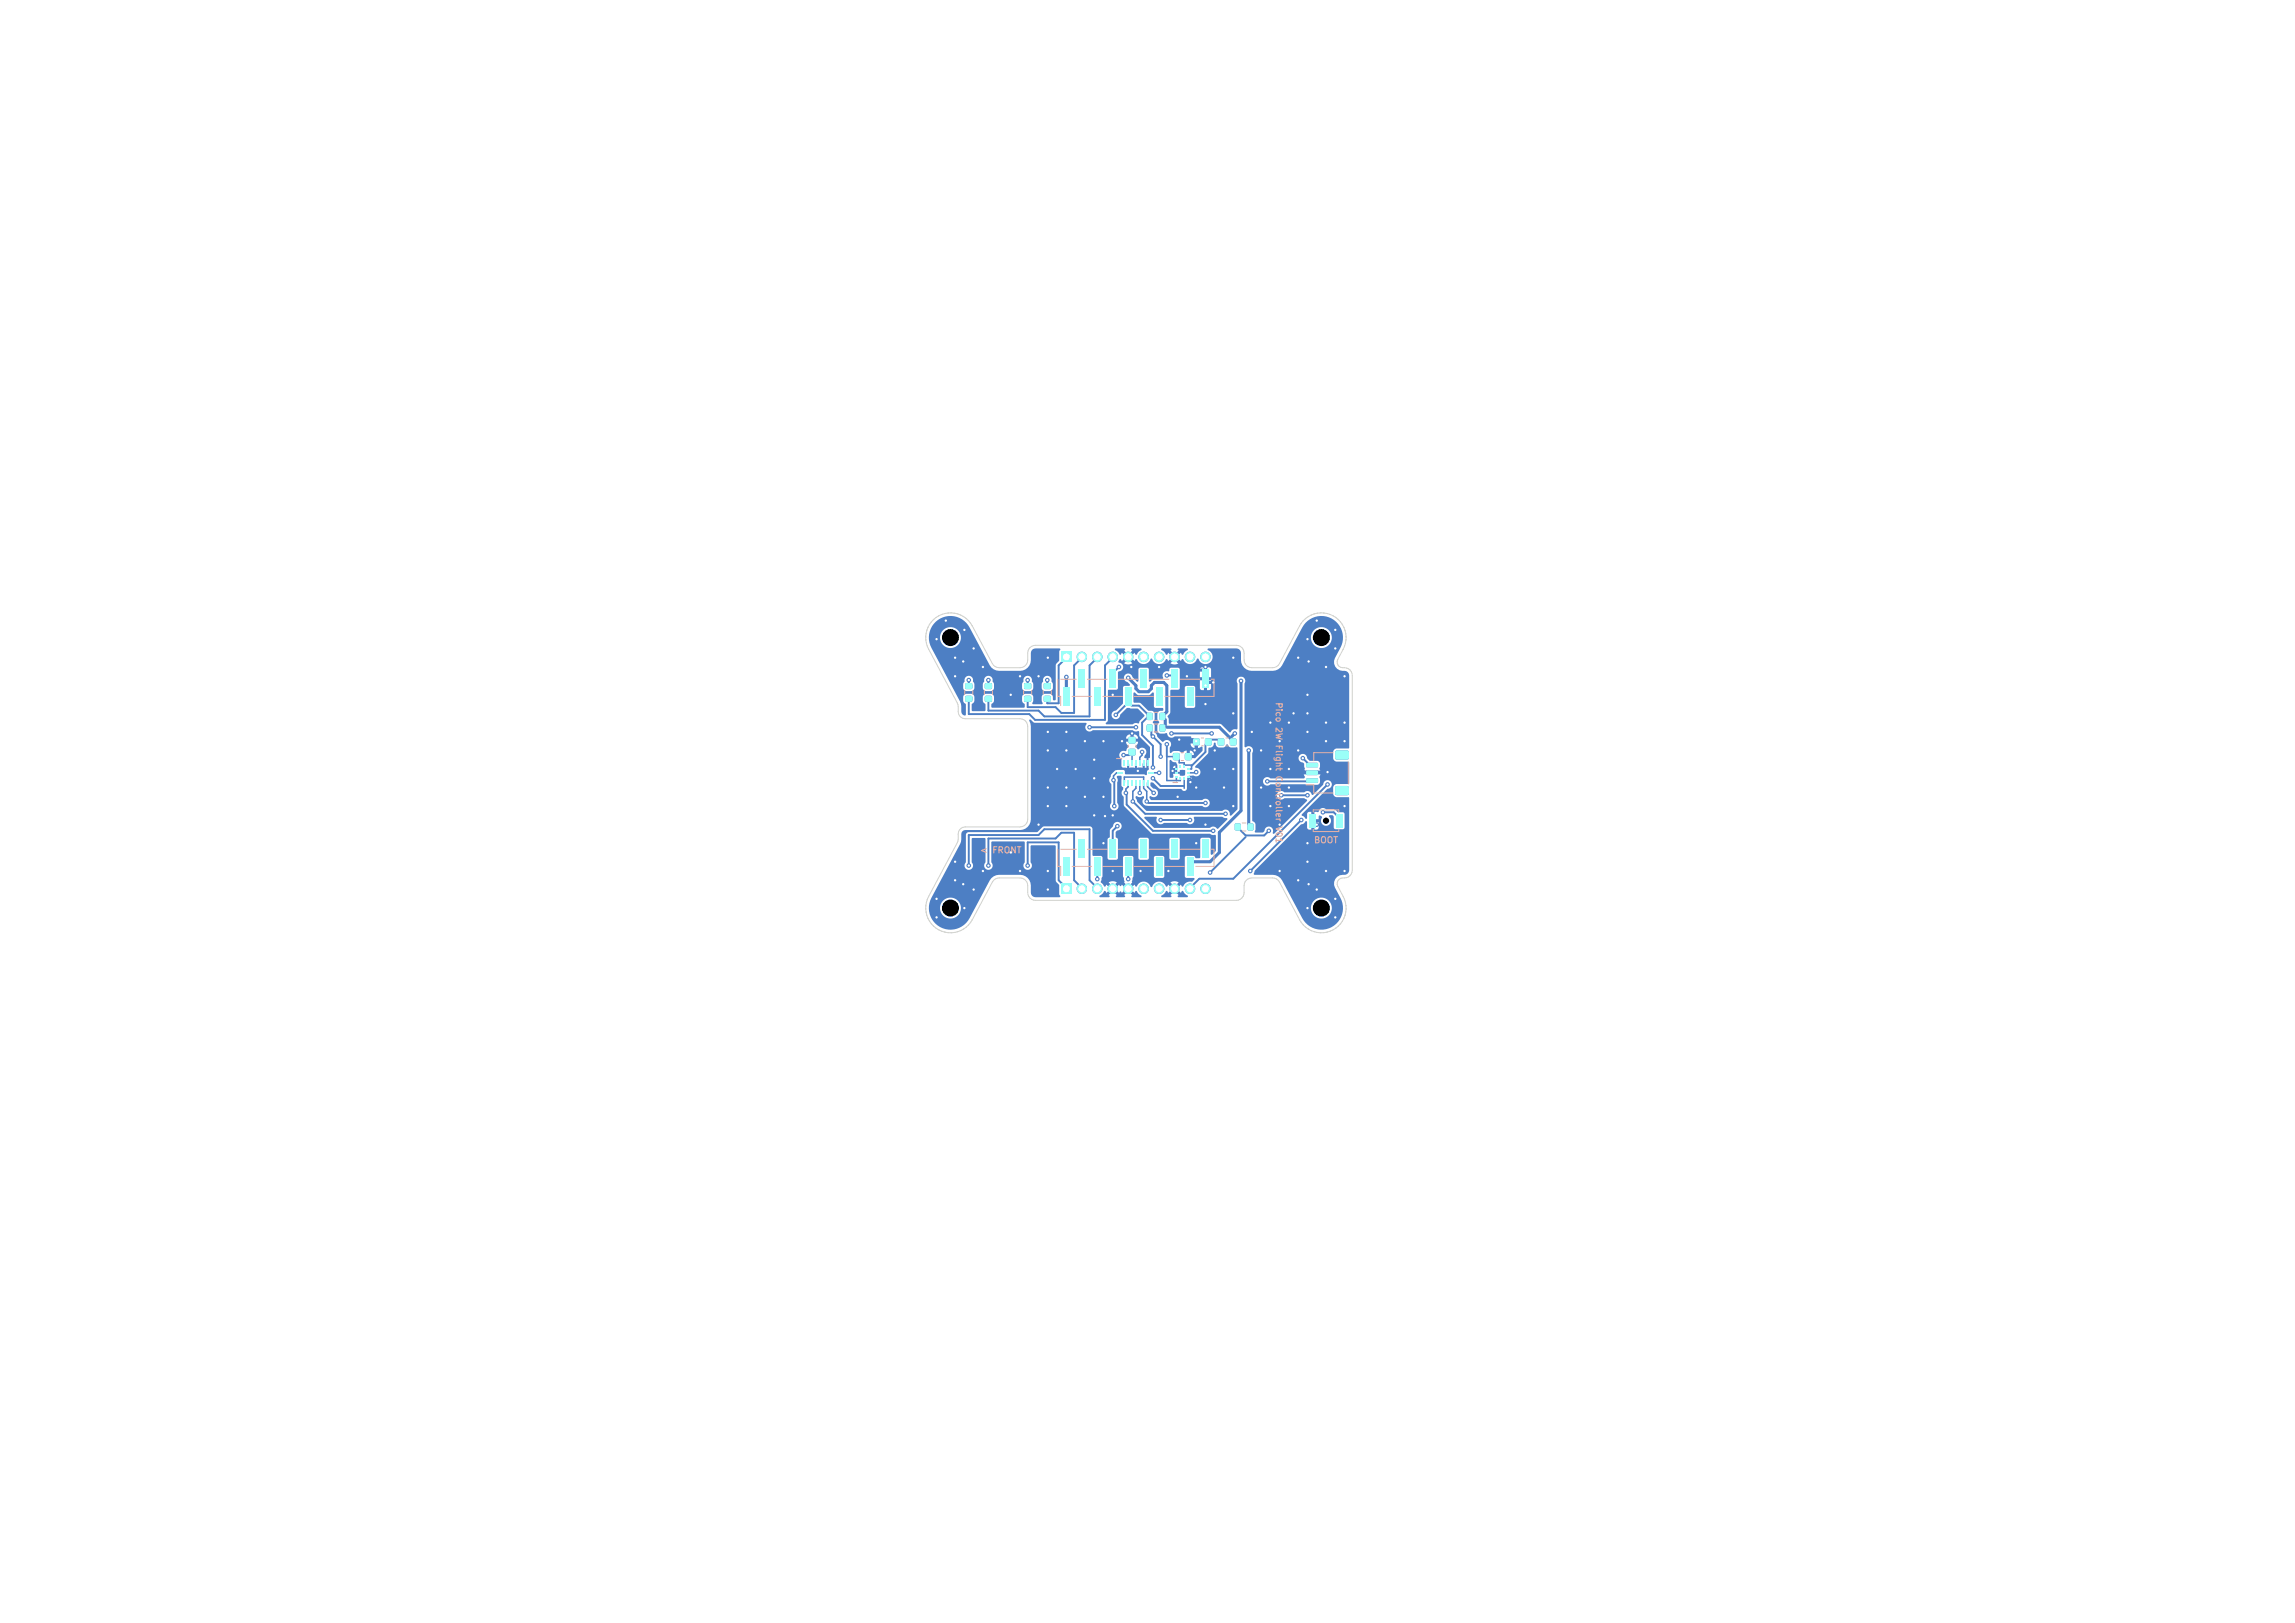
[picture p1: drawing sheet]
<svg xmlns="http://www.w3.org/2000/svg" width="297mm" height="210mm" viewBox="0 0 297 210" stroke-linecap="round" stroke-linejoin="round" font-family="sans-serif">
<defs><g id="words">
<g font-size=".8" fill="#e8b2a7">
<text x="164.9" y="90.8" transform="rotate(90 164.9 90.8)">Pico 2W Flight Controller V01</text>
<text x="126.7" y="110.6">&lt;</text>
<text x="128.3" y="110.6">FRONT</text>
<text x="170" y="109.3">BOOT</text>
</g>
</g></defs>
<g fill="#4d7fc4">
<path d="M137.3 114.3h1.4v1.4h-1.4z"/>
<path d="M137.3 84.3h1.4v1.4h-1.4z"/>
<path d="M150.1 92.3h.7v.8h-.7z"/>
<path d="M148.4 92.3h.7v.8h-.7z"/>
<path d="M125 88.4h.8v.7h-.8z"/>
<path d="M125 90.1h.8v.7h-.8z"/>
<path d="M146.1 96.9h.2h.6l.1 .2-.1 .6-.1 .1-.7-.1-.1-.1z"/>
<path d="M146.1 95.4l.2-.1 .6 .1 .1 .2-.1 .6h-.1h-.7l-.1-.2z"/>
<path d="M127.5 88.4h.8v.7h-.8z"/>
<path d="M127.5 90.1h.8v.7h-.8z"/>
<path d="M132.6 88.4h.8v.7h-.8z"/>
<path d="M132.6 90.1h.8v.7h-.8z"/>
<path d="M145.4 98.4h.2v.7h-.2z"/>
<path d="M145.9 98.4h.2v.7h-.2z"/>
<path d="M146.4 98.4h.2v.7h-.2z"/>
<path d="M146.9 98.4h.2v.7h-.2z"/>
<path d="M147.4 98.4h.2v.7h-.2z"/>
<path d="M147.9 98.4h.2v.7h-.2z"/>
<path d="M148.4 98.4h.2v.7h-.2z"/>
<path d="M148.7 99.9h.7v.2h-.7z"/>
<path d="M148.4 100.9h.2v.7h-.2z"/>
<path d="M147.9 100.9h.2v.7h-.2z"/>
<path d="M147.4 100.9h.2v.7h-.2z"/>
<path d="M146.9 100.9h.2v.7h-.2z"/>
<path d="M146.4 100.9h.2v.7h-.2z"/>
<path d="M145.9 100.9h.2v.7h-.2z"/>
<path d="M145.4 100.9h.2v.7h-.2z"/>
<path d="M144.7 99.9h.6v.2h-.6z"/>
<path d="M137.6 89h.8v2.4h-.8z"/>
<path d="M139.6 86.7h.8v2.3h-.8z"/>
<path d="M141.6 89h.8v2.4h-.8z"/>
<path d="M143.6 86.7h.8v2.3h-.8z"/>
<path d="M145.6 89h.8v2.4h-.8z"/>
<path d="M147.6 86.7h.8v2.3h-.8z"/>
<path d="M149.6 89h.8v2.4h-.8z"/>
<path d="M151.6 86.7h.8v2.3h-.8z"/>
<path d="M153.6 89h.8v2.4h-.8z"/>
<path d="M155.6 86.7h.8v2.3h-.8z"/>
<path d="M137.6 111h.8v2.4h-.8z"/>
<path d="M139.6 108.7h.8v2.3h-.8z"/>
<path d="M141.6 111h.8v2.4h-.8z"/>
<path d="M143.6 108.7h.8v2.3h-.8z"/>
<path d="M145.6 111h.8v2.4h-.8z"/>
<path d="M147.6 108.7h.8v2.3h-.8z"/>
<path d="M149.6 111h.8v2.4h-.8z"/>
<path d="M151.6 108.7h.8v2.3h-.8z"/>
<path d="M153.6 111h.8v2.4h-.8z"/>
<path d="M155.6 108.7h.8v2.3h-.8z"/>
<path d="M159.2 95.6h.8v.8h-.8z"/>
<path d="M157.6 95.6h.8v.8h-.8z"/>
<path d="M169.1 100.7h1.4l.1 .2v.3l-.2 .1h-1.3l-.1-.1z"/>
<path d="M169.1 99.7h1.4l.1 .2v.3l-.2 .1h-1.3l-.1-.1z"/>
<path d="M169.1 98.7h1.4l.1 .2v.3l-.2 .1h-1.3l-.1-.1z"/>
<path d="M172.9 101.8l.1-.1h1.4l.2 .3v.7l-.3 .2h-1.4l-.1-.2z"/>
<path d="M172.9 97.2l.1-.1h1.4l.2 .3v.7l-.3 .2h-1.4l-.1-.2z"/>
<path d="M161.5 106.6h.7v.8h-.7z"/>
<path d="M159.8 106.6h.7v.8h-.7z"/>
<path d="M156 95.6l.2-.1 .6 .1v.2v.6l-.2 .1-.6-.1-.1-.1z"/>
<path d="M154.4 95.6l.2-.1 .6 .1 .1 .2-.1 .6-.1 .1-.7-.1v-.1z"/>
<path d="M172.9 105.4h.9v1.7h-.9z"/>
<path d="M169.5 105.4h.9v1.7h-.9z"/>
<path d="M151.8 97.5l.2-.1 .6 .1 .1 .2-.1 .6-.1 .1-.7-.1v-.1z"/>
<path d="M153.4 97.5l.2-.1 .6 .1v.2v.6l-.2 .1-.6-.1-.1-.1z"/>
<path d="M135.1 88.4h.8v.7h-.8z"/>
<path d="M135.1 90.1h.8v.7h-.8z"/>
<path d="M152.6 100.6h.3v.3h-.3z"/>
<path d="M153.1 100.6h.3v.3h-.3z"/>
<path d="M153.6 100.4h.3v.2h-.3z"/>
<path d="M153.6 99.9h.3v.2h-.3z"/>
<path d="M153.6 99.4h.3v.2h-.3z"/>
<path d="M153.1 99.1h.3v.3h-.3z"/>
<path d="M152.6 99.1h.3v.3h-.3z"/>
<path d="M152.1 99.4h.3v.2h-.3z"/>
<path d="M152.1 99.9h.3v.2h-.3z"/>
<path d="M152.1 100.4h.3v.2h-.3z"/>
<path d="M150.1 93.8h.7v.8h-.7z"/>
<path d="M148.4 93.8h.7v.8h-.7z"/>
<circle cx="140" cy="115" r=".67"/>
<circle cx="142" cy="115" r=".67"/>
<circle cx="144" cy="115" r=".67"/>
<circle cx="146" cy="115" r=".67"/>
<circle cx="148" cy="115" r=".67"/>
<circle cx="150" cy="115" r=".67"/>
<circle cx="152" cy="115" r=".67"/>
<circle cx="154" cy="115" r=".67"/>
<circle cx="156" cy="115" r=".67"/>
<circle cx="140" cy="85" r=".67"/>
<circle cx="142" cy="85" r=".67"/>
<circle cx="144" cy="85" r=".67"/>
<circle cx="146" cy="85" r=".67"/>
<circle cx="148" cy="85" r=".67"/>
<circle cx="150" cy="85" r=".67"/>
<circle cx="152" cy="85" r=".67"/>
<circle cx="154" cy="85" r=".67"/>
<circle cx="156" cy="85" r=".67"/>
<circle cx="164.2" cy="107.5" r=".3"/>
<circle cx="156.6" cy="112.9" r=".3"/>
<circle cx="167.4" cy="92.3" r=".3"/>
<circle cx="171.6" cy="93.5" r=".3"/>
<circle cx="152.6" cy="95.7" r=".3"/>
<circle cx="174" cy="93.5" r=".3"/>
<circle cx="156" cy="88.7" r=".3"/>
<circle cx="126" cy="115.1" r=".3"/>
<circle cx="130.8" cy="89.9" r=".3"/>
<circle cx="121.2" cy="82.7" r=".3"/>
<circle cx="136.8" cy="99.5" r=".3"/>
<circle cx="135.6" cy="85.1" r=".3"/>
<circle cx="153.6" cy="87.5" r=".3"/>
<circle cx="135.6" cy="101.9" r=".3"/>
<circle cx="121.2" cy="116.3" r=".3"/>
<circle cx="134.4" cy="87.5" r=".3"/>
<circle cx="166.8" cy="93.5" r=".3"/>
<circle cx="154.1" cy="101.2" r=".3"/>
<circle cx="151.8" cy="99.8" r=".3"/>
<circle cx="154.6" cy="97.1" r=".3"/>
<circle cx="168" cy="113.9" r=".3"/>
<circle cx="152.4" cy="103.1" r=".3"/>
<circle cx="123.6" cy="113.9" r=".3"/>
<circle cx="171.6" cy="112.7" r=".3"/>
<circle cx="174" cy="104.3" r=".3"/>
<circle cx="156" cy="106.7" r=".3"/>
<circle cx="123.6" cy="85.1" r=".3"/>
<circle cx="138" cy="101.9" r=".3"/>
<circle cx="146.5" cy="94.9" r=".3"/>
<circle cx="172.8" cy="116.3" r=".3"/>
<circle cx="162" cy="94.7" r=".3"/>
<circle cx="158.4" cy="101.9" r=".3"/>
<circle cx="157.2" cy="97.1" r=".3"/>
<circle cx="140.4" cy="103.1" r=".3"/>
<circle cx="171.8" cy="99.9" r=".3"/>
<circle cx="150" cy="86.3" r=".3"/>
<circle cx="163.2" cy="101.9" r=".3"/>
<circle cx="170.4" cy="80.3" r=".3"/>
<circle cx="138" cy="104.3" r=".3"/>
<circle cx="157" cy="88.3" r=".3"/>
<circle cx="130.8" cy="110.3" r=".3"/>
<circle cx="164.4" cy="93.5" r=".3"/>
<circle cx="169.4" cy="85.6" r=".3"/>
<circle cx="172.8" cy="83.9" r=".3"/>
<circle cx="123.6" cy="111.5" r=".3"/>
<circle cx="140.4" cy="95.9" r=".3"/>
<circle cx="142.8" cy="109.1" r=".3"/>
<circle cx="123.6" cy="87.5" r=".3"/>
<circle cx="138" cy="97.1" r=".3"/>
<circle cx="172.8" cy="118.7" r=".3"/>
<circle cx="164.4" cy="99.5" r=".3"/>
<circle cx="171.6" cy="86.3" r=".3"/>
<circle cx="166.8" cy="104.3" r=".3"/>
<circle cx="142.8" cy="95.9" r=".3"/>
<circle cx="147.3" cy="99.8" r=".3"/>
<circle cx="156" cy="91.1" r=".3"/>
<circle cx="171.6" cy="95.9" r=".3"/>
<circle cx="135.6" cy="97.1" r=".3"/>
<circle cx="141.6" cy="100.7" r=".3"/>
<circle cx="169.2" cy="117.5" r=".3"/>
<circle cx="159.6" cy="99.5" r=".3"/>
<circle cx="143" cy="105.6" r=".3"/>
<circle cx="174" cy="95.9" r=".3"/>
<circle cx="159.6" cy="85.1" r=".3"/>
<circle cx="157.2" cy="99.5" r=".3"/>
<circle cx="144" cy="105.5" r=".3"/>
<circle cx="156" cy="86.3" r=".3"/>
<circle cx="166.8" cy="99.5" r=".3"/>
<circle cx="132" cy="87.5" r=".3"/>
<circle cx="139.2" cy="99.5" r=".3"/>
<circle cx="151.2" cy="112.7" r=".3"/>
<circle cx="132" cy="112.7" r=".3"/>
<circle cx="147.6" cy="112.7" r=".3"/>
<circle cx="124.7" cy="85.6" r=".3"/>
<circle cx="121.2" cy="118.7" r=".3"/>
<circle cx="169.2" cy="94.7" r=".3"/>
<circle cx="174" cy="112.7" r=".3"/>
<circle cx="168" cy="85.1" r=".3"/>
<circle cx="122.4" cy="80.3" r=".3"/>
<circle cx="134.4" cy="106.7" r=".3"/>
<circle cx="138" cy="94.7" r=".3"/>
<circle cx="124.7" cy="114.4" r=".3"/>
<circle cx="172.8" cy="81.5" r=".3"/>
<circle cx="127.2" cy="112.7" r=".3"/>
<circle cx="169.2" cy="109.1" r=".3"/>
<circle cx="166.8" cy="101.9" r=".3"/>
<circle cx="124.8" cy="81.5" r=".3"/>
<circle cx="165.6" cy="112.7" r=".3"/>
<circle cx="159.6" cy="92.3" r=".3"/>
<circle cx="169.2" cy="92.3" r=".3"/>
<circle cx="164.4" cy="104.3" r=".3"/>
<circle cx="168" cy="97.1" r=".3"/>
<circle cx="141.6" cy="98.3" r=".3"/>
<circle cx="170.4" cy="106.7" r=".3"/>
<circle cx="159.6" cy="104.3" r=".3"/>
<circle cx="169.2" cy="89.9" r=".3"/>
<circle cx="124.8" cy="117.5" r=".3"/>
<circle cx="144" cy="112.7" r=".3"/>
<circle cx="169.4" cy="114.4" r=".3"/>
<circle cx="165.6" cy="106.7" r=".3"/>
<circle cx="169.2" cy="82.7" r=".3"/>
<circle cx="146.4" cy="86.3" r=".3"/>
<circle cx="135.6" cy="94.7" r=".3"/>
<circle cx="174" cy="87.5" r=".3"/>
<circle cx="142.8" cy="103.1" r=".3"/>
<circle cx="144" cy="89.9" r=".3"/>
<circle cx="154.8" cy="101.9" r=".3"/>
<circle cx="154.8" cy="109.1" r=".3"/>
<circle cx="135.6" cy="115.1" r=".3"/>
<circle cx="165.6" cy="95.9" r=".3"/>
<circle cx="135.6" cy="112.7" r=".3"/>
<circle cx="135.6" cy="104.3" r=".3"/>
<circle cx="163.2" cy="97.1" r=".3"/>
<circle cx="141.6" cy="105.5" r=".3"/>
<circle cx="145.2" cy="95.9" r=".3"/>
<circle cx="154.8" cy="95.9" r=".3"/>
<circle cx="169.2" cy="111.5" r=".3"/>
<circle cx="127.2" cy="86.3" r=".3"/>
<circle cx="170.4" cy="115.1" r=".3"/>
<circle cx="126" cy="83.9" r=".3"/>
<circle cx="146.6" cy="103.7" r=".3"/>
<circle cx="158.6" cy="105.3" r=".3"/>
<circle cx="156" cy="103.9" r=".3"/>
<circle cx="148.4" cy="103.7" r=".3"/>
<circle cx="145.7" cy="102.6" r=".3"/>
<circle cx="157" cy="107.5" r=".3"/>
<circle cx="150" cy="100" r=".3"/>
<circle cx="149.3" cy="102.6" r=".3"/>
<circle cx="144.2" cy="104.3" r=".3"/>
<circle cx="144.1" cy="101" r=".3"/>
<circle cx="142" cy="113.8" r=".3"/>
<circle cx="146" cy="113.8" r=".3"/>
<circle cx="144.6" cy="106.9" r=".3"/>
<circle cx="133" cy="112" r=".3"/>
<circle cx="127.9" cy="112" r=".3"/>
<circle cx="125.4" cy="112" r=".3"/>
<circle cx="125.4" cy="88" r=".3"/>
<circle cx="127.9" cy="88" r=".3"/>
<circle cx="133" cy="88" r=".3"/>
<circle cx="135.5" cy="88" r=".3"/>
<circle cx="147" cy="94.1" r=".3"/>
<circle cx="154.8" cy="99.9" r=".3"/>
<circle cx="141" cy="94.1" r=".3"/>
<circle cx="149.2" cy="95.3" r=".3"/>
<circle cx="144.8" cy="86.3" r=".3"/>
<circle cx="150.2" cy="97.9" r=".3"/>
<circle cx="149.2" cy="100.7" r=".3"/>
<circle cx="149.2" cy="99.3" r=".3"/>
<circle cx="144.4" cy="92.5" r=".3"/>
<circle cx="151" cy="87.4" r=".3"/>
<circle cx="147.8" cy="97.3" r=".3"/>
<circle cx="161.6" cy="97.1" r=".3"/>
<circle cx="146" cy="87.7" r=".3"/>
<circle cx="159.8" cy="94.9" r=".3"/>
<circle cx="138" cy="87.6" r=".3"/>
<circle cx="160.6" cy="88.1" r=".3"/>
<circle cx="150.2" cy="106.1" r=".3"/>
<circle cx="154" cy="106.1" r=".3"/>
<circle cx="164" cy="101.1" r=".3"/>
<circle cx="156.8" cy="94.9" r=".3"/>
<circle cx="151.6" cy="94.9" r=".3"/>
<circle cx="168.6" cy="98.1" r=".3"/>
<circle cx="161.8" cy="112.7" r=".3"/>
<circle cx="168.4" cy="106.1" r=".3"/>
<circle cx="171.8" cy="101.5" r=".3"/>
<circle cx="165.8" cy="102.9" r=".3"/>
<circle cx="171.2" cy="105.1" r=".3"/>
<circle cx="169.2" cy="102.9" r=".3"/>
<circle cx="147.5" cy="102.6" r=".3"/>
<circle cx="151" cy="96.3" r=".3"/>
<circle cx="145.4" cy="97.7" r=".3"/>
</g>
<g fill="none" stroke="#4d7fc4" stroke-width=".25">
<path d="M125.4 88v.8M127.9 88v.8M133 88v.8M135.5 88v.8M137.7 85.4l-.7 .7v4.9h-1.5v-.6M139.7 85.4l-.7 .7v6.2h-1.6l-.8-.8h-3.6v-1.1M141 94.1h6M141.7 85.4l-.7 .7v6.6h-5.8l-.8-.7h-6.5v-1.6M143.7 85.4l-.7 .7v7.1h-9l-.8-.8h-7.8v-2M144.8 86.3l-.4 .4M145.4 97.7h.8M145.6 91.3l-1.2 1.2"/>
<path d="M146.4 91.3h1l1.4 1.4M148.4 92.9l-.6 .6v1.6l1.4 1.4v2.8M149 94.5v.6l.2 .2M149.4 95.5l.8 .8v1.6M150.8 92.3l-.4 .4 .4 .4M151 87.4h1v.4M151 96.3v1.6M151.6 94.9h5.2M156 96.3v1l-1.8 1.8M156.8 95.7h.8M168.6 98.1l.6 .6M125.4 112v-3.9h9l.8-.8h5.8v6.6l.7 .7"/>
<path d="M127.9 112v-3.5h8.7l.8-.7h1.6v6.1l.7 .7M133 112v-3h4v4.9l.7 .7M142 112.2v1.6M144.2 101.1v3.2M144.6 106.9l-.6 .6v1.5M145.8 102.7v1.4l3.4 3.4h7.8M146 112.2v1.6M146.8 103.9l1.4 1.4h10.4M148.6 103.9h7.4M149.2 100.7l1 1h3M150.2 106.1h3.8M160.4 107.3l.8 .8h2.4l.6-.6"/>
<path d="M161.2 108.3l-4.6 4.6M164 101.1h5.2M165.8 102.9h3.4M168.4 106.1l-6.6 6.6M171.2 105.1h1.4l.4 .4M171.8 101.5l-12.2 12.2h-4.4l-.8 .8"/>
</g>
<g fill="none" stroke="#4d7fc4" stroke-width=".4">
<path d="M138 87.6v2.6M146 87.7l1 1v.4l.4 .4h1.2l.4-.4v-.4l.4-.4h1.2l.4 .4v3.4l-.2 .2M150.8 93.1v.8M151 94.1h6.8l1.6 1.6M152.4 85.5l1.2 1.2h2M152.6 95.7h1.8M154.8 96.3v.6M156.4 88.3h.6M157.2 88.1l.8-.8h4.4l5 5M159.8 94.9l-.4 .4M160.6 88.1v16.8l-2.8 2.8v2.6l-1.2 1.2h-2.2M161.6 97.1v9.6"/>
<path d="M167.4 92.7v5.8l1.4 1.4h.4M169.2 85.7l-4 4M170.4 99.9h1.4"/>
</g>
<g fill="none" stroke="#4d7fc4" stroke-width=".2">
<path d="M146 98.7v.8h2.5v-.8M146.5 94.9v.9M146.5 97.3v1.4M147 98.7v.8M147.8 97.3v.4l-.3 .3v.7M148 98.7v.8M151.8 99.8h.4M152.2 97.9h-1.2v3.1h1.8v-.2M152.2 99.5v.5M152.6 98.3v.4h.7v.5M153.3 99h.9v.5h-.4M154.6 97.1v.8h-.8"/>
<path d="M145 100h-.5l-.4 .4v.6M145.5 101.3v-.7h2.5v1.4l.4 .4v1.3M146 101.3v.5l-.3 .3v.5M147 101.3v.7l-.4 .4v1.3M147.5 101.3v1.3M148.5 101.3v.5l.8 .8M149 100h1M152.2 100.5v.5M153.3 100.8v1.2M153.8 100.5l.3 .3v.4M153.8 100h1"/>
</g>
<path d="M143 105.6v8.4l1 1" fill="none" stroke="#4d7fc4" stroke-width=".3"/>
<g fill="#4d7fc4">
<path d="M144.9 85.3h.1l.2 .2 .4-.4 .3 .3-.4 .4 .4 .2 .6-.2-.4-.4 .3-.3 .4 .4 .2-.2h.1a.97 .97 0 0 0 .9 .6 .97 .97 0 0 0 .9-.7h.2a.97 .97 0 0 0 .9 .7 .97 .97 0 0 0 .9-.6h.1l.2 .2 .4-.4 .3 .3-.4 .4 .4 .2 .6-.2-.4-.4 .3-.3 .4 .4 .2-.2h.1a.97 .97 0 0 0 .9 .6 .97 .97 0 0 0 .9-.7h.2a.94 .94 0 0 0 1.5 .5 .94 .94 0 0 0-.3-1.6v-.1l.1-.1h3.6l.3 .1 .3 .4v1.4l.2 .3 .5 .5h-4.6l-.1-.2h-.4v1.2h-.4v-1.2h-.3l-.2 .2v1h1.4v-1h4.6l.7 .2h2.7l.7-.2 .5-.5 2.8-5.2 .6-.6 .9-.5 .7-.1 .8 .1 .9 .4 .6 .5 .4 .7 .2 1h-1.4a1.35 1.35 0 0 0-2.1-1.1 1.35 1.35 0 0 0 0 2.4 1.35 1.35 0 0 0 2.1-1.1v-.2h1.4l-.2 1.1-.8 1.6-.2 .5 .2 .6 .2 .3 .4 .2 .4 .1a.66 .66 0 0 1 .8 .6v9.4l-.1 .1h-1.7l-.3 .3v.9l.2 .3 .2 .1h1.6l.1 .2v1.1h-3.7l-.2-.3 .1-.3v-.5l-.1-.2-1.2-.1-.3-.3a.57 .57 0 0 0-.6-.5 .57 .57 0 0 0-.6 .6 .57 .57 0 0 0 .7 .5l.1 .2v.3a.46 .46 0 0 1-.1 .6h5.9v.4h-5.9l.2 .3-.2 .2h-4.2a.57 .57 0 0 0-.9 0 .57 .57 0 0 0 0 .8 .57 .57 0 0 0 .9 0l6 .1 .2-.1 .1-.2v-.5a.49 .49 0 0 1 .1-.6h3.7v1.2l-1.7 .1-.2 .1-.2 .3v.9l.3 .3 1.8 .1v2.1h-.6l-.2-.2h-.6l-.5-.4h-1.2a.58 .58 0 0 0-.9 .4h-.5v.9h.6v-.5l.4 .2a.67 .67 0 0 0 .1 1 .67 .67 0 0 0 1-.1 .67 .67 0 0 0-.2-1l.1-.1h.3l.2 .1v1.5h-1.9v-.7h-.6v1l.4-.1 .2-.2h1.9l.2 .2h1.1l.1-.2v-1.8h.6v7.3a.66 .66 0 0 1-.8 .6l-.4 .1-.4 .2-.2 .3-.2 .6 .2 .5 .8 1.6 .2 .9h-1.4l-.1-.1a1.36 1.36 0 0 0-2.2-.8 1.36 1.36 0 0 0 .4 2.3 1.36 1.36 0 0 0 1.9-1.4h1.4v.6l-.2 .6-.7 .9-.6 .5-.7 .2-1 .1-.8-.3-.6-.3-.5-.6-3-5.5-.6-.4h-2.7l-.2-.1 .2-.5 6-5.9 .3-.2 .2-.2h.2l.1 .9 .2 .1 .3 .1v-2.3h-.3l-.2 .1-.1 .7h-.1l-.6-.5 3.3-3.3a.57 .57 0 0 0 .7-.6 .57 .57 0 0 0-.6-.6 .57 .57 0 0 0-.6 .7l-1.3 1.2h-.1a.6 .6 0 0 0-1.1-.3h-2.5a.57 .57 0 0 0-.8 0 .57 .57 0 0 0 0 .8 .57 .57 0 0 0 .9 0h2.5a.35 .35 0 0 1 .3 .3l-4.2 4.3a.13 .13 0 0 1-.2 0 .13 .13 0 0 1 0-.2 .57 .57 0 0 0-.5-.7 .57 .57 0 0 0-.6 .6l-.2 .1h-1v-.1l.1-.2v-.8l-.2-.2-.2-.2v-8.8a.56 .56 0 0 0-.2-.7 .56 .56 0 0 0-.7 0l-.1-.1v-8.1a.57 .57 0 0 0-.1-.8 .57 .57 0 0 0-.8 0 .57 .57 0 0 0 0 .8v.5h-3.5v-1h-.5v1.3h-.4v-1.3h-.5v1h-.6l-.2-.3-1 .1-.2 .2v2.4l.1 .1 .2 .1 1-.1 .1-.1v-2.4h.6l.1 .3a2.02 2.02 0 0 0 1.3-.1v-.2h3.5l-.1 5.3a.76 .76 0 0 0-.8 .4h-.2l-1-1h-.2l-6.6-.1v-.6l-.2-.3 .4-.5v-2.8l.1-.1 .9-.1 .2-.1v-2.5l-.2-.2h-1l-.3 .5a.61 .61 0 0 0-.6 .2 .61 .61 0 0 0-.1 .7l-.1 .1h-1.1l-.5 .3-.1-.1v-1.5l-.2-.2h-.9l-.3 .2v1.5l-.1 .1h-.1l-.6-.6a.56 .56 0 0 0-.9-.3 .56 .56 0 0 0 .3 1l.3 .2v.2l-.7 .1-.2 .1v2.1l-.8 .9a.57 .57 0 0 0-.7 .6 .57 .57 0 0 0 .6 .6 .57 .57 0 0 0 .6-.7l.8-.8 1.4 .1 .9 .9-.6 .7a.25 .25 0 0 1-.3 .3h-.3l-.4 .1h-3.3l-.1-.1 .3-.4v-3.8l.1-.1 1-.1 .2-.1v-2.2a.61 .61 0 0 0 .7-.6 .61 .61 0 0 0-.7-.6z"/>
<path d="M133.2 93.1h.2l.5 .4h6.6a.36 .36 0 0 1 0 .5 .58 .58 0 0 0 .3 .6 .58 .58 0 0 0 .7-.1h5.1a.71 .71 0 0 0 .8 .1l.1 .6 .2 .3h-.4l-.2-.3-.4-.2v.6h-.4v-.6a.52 .52 0 0 0-.6 .6l2-.1 1.1 1.2v1.3l-.5 .1-.2-.1v-.1a.68 .68 0 0 0-.2-1.2l-.3 .1-.3 .2-.4-.4 .1-.1 .2-.2 .1-.3h-1.6l.1 .3 .3 .3-.3 .3-.1 .3h-.1a.58 .58 0 0 0-.7 .3 .58 .58 0 0 0 .2 .7v.9l.2 .2 .6 .1v-.5l.1-.2 .1 .2v.5h.8v-.7l.1-.1 .1 .1v.7h.8v-.6l.1-.1 .1 .2v.5h.3v-1.3h.2v1.3a.27 .27 0 0 1-.2 .4v.4l-.1 .1-.3-.1h-2.3l-.1-.1v-.3l-.2-.2h-.9l-.7 .6-.1 .3a.67 .67 0 0 0 .1 1v2.4a.57 .57 0 0 0 0 .8 .57 .57 0 0 0 .8 0 .57 .57 0 0 0 0-.9v-2.5l.1-.4a.33 .33 0 0 1-.1-.5h.5v1.2l.3 .3v.2a.69 .69 0 0 0 0 1l.1 1.2 2.5 2.5h-2.8a.57 .57 0 0 0-.7-.4 .57 .57 0 0 0-.5 .6l-.3 .4-.1 .9-.3 .3v2.4l.2 .2 1 .1 .2-.2v-2.5l-.3-.3v-.6l.2-.2a.58 .58 0 0 0 .6-.7h2.8l1 1 .2 .1h7.3l.4 .2 .4-.1 .1 .1-.1 2-.5 .5-.1-.1v-1.9l-.2-.2h-.9l-.3 .2h-2.6l-.2-.2h-1l-.2 .2h-2.6l-.2-.2h-.9l-.3 .2v2.4l.3 .3h.9l.2-.2v-2.5h2.6v2.4h-.6l-.2-.3h-.9l-.3 .2v2.5l.3 .2h.9l.2-.2v-2.4h.6l.1 .2 .2 .1h.9l.2-.2v-2.5h2.6v2.4l-.5 .1-.3-.4-1 .1-.2 .2v2.4l.3 .2h1v.2l-.3 .3a1.01 1.01 0 0 0-1.2 .6h-.1l-.2-.2-.4 .4-.3-.3 .4-.4-.4-.2-.6 .2 .4 .4-.3 .3-.4-.4-.2 .2h-.1a.97 .97 0 0 0-.9-.6 .97 .97 0 0 0-.9 .7h-.2a.97 .97 0 0 0-.9-.7 .97 .97 0 0 0-.9 .6h-.1l-.2-.2-.4 .4-.3-.3 .4-.4v-.1l.2-.7v-2.4l-.2-.3h-.9l-.3 .2v2.5l.2 .7v.1l.4 .4-.3 .3-.4-.4h-.1a.16 .16 0 0 1-.2 .2 .16 .16 0 0 1-.1-.2l-.4 .4-.3-.3 .4-.4-.4-.2-.4 .1-.2 .1 .4 .4-.3 .3-.4-.4-.2 .2h-.1l-.2-.3a.34 .34 0 0 1-.2-.2 .34 .34 0 0 1 .1-.4l.1-.4v-2.5l-.2-.2h-1.1v-3.4l-.2-.3-.1-.1h-6l-.9 .8h-9l-.2 .3v3.6a.57 .57 0 0 0 0 .8 .57 .57 0 0 0 .8 0 .57 .57 0 0 0-.1-.9l.1-3 .1-.1h1.5l.1 .1v3.1a.57 .57 0 0 0 0 .8 .57 .57 0 0 0 .8 0 .57 .57 0 0 0 0-.9v-2.6h4.2l.1 .1v2.6a.57 .57 0 0 0 0 .8 .57 .57 0 0 0 .8 0 .57 .57 0 0 0 0-.9v-2.1h3.2v4.5l.5 .7v1.1l.1 .3v.1h-3.4l-.2-.2-.2-.2v-1.2l-.2-.6-.5-.5-.7-.2h-2.7l-.7 .2-.5 .5-1.9 3.5h-1.8a1.35 1.35 0 0 0-2.1-1.1 1.35 1.35 0 0 0 0 2.4 1.35 1.35 0 0 0 2.1-1.1v-.2h1.8l-.9 1.7-.5 .5-.9 .6-.8 .1-1.1-.2-.9-.6-.6-.8-.3-1.1 .1-.7 .2-.7 3.8-7 .1-.6v-.6a.53 .53 0 0 1 .6-.6h7.1l.6-.2 .5-.5 .2-.7v-12z"/>
<path d="M152.4 115.1l.4 .4 .2-.2h.1l.3 .4 .3 .2v.1l-.1 .1h-1.1l-.1-.1 .1-.2-.4-.4z"/>
<path d="M150.3 115.9l.3-.2 .3-.4h.1l.2 .2 .4-.4 .3 .3-.4 .4 .1 .2v.1h-1.2l-.1-.1z"/>
<path d="M146.4 115.1l.4 .4 .2-.2h.1l.3 .4 .3 .2v.1l-.1 .1h-1.1l-.1-.1 .1-.2-.4-.4z"/>
<path d="M144.4 115.1l.4 .4a.18 .18 0 0 1 .2-.2 .18 .18 0 0 1 .2 .2l.4-.4 .3 .3-.4 .4 .1 .2v.1h-1.1l-.1-.1 .1-.2-.4-.4z"/>
<path d="M142.3 115.9l.3-.2 .3-.4h.1l.2 .2 .4-.4 .3 .3-.4 .4 .1 .2v.1h-1.2l-.1-.1z"/>
<path d="M148.1 105.7h1.6a.61 .61 0 0 0 .1 .8 .61 .61 0 0 0 .9 0h2.8a.6 .6 0 0 0 .8 0 .6 .6 0 0 0 .2-.7l.1-.1h3.5l.7 .2v.2l-1.1 1.1h-.2a.61 .61 0 0 0-1-.1h-7.1l-1.3-1.2z"/>
<path d="M147 103.1l.1-.1a.72 .72 0 0 0 .9 0 .31 .31 0 0 1-.1 .5 .6 .6 0 0 0 .7 .8h6.9a.57 .57 0 0 0 .9 0 .57 .57 0 0 0 0-.8 .57 .57 0 0 0-.9 0h-6.6a.25 .25 0 0 1-.1-.3 .25 .25 0 0 1 .1-.2h.1a.57 .57 0 0 0 .8-.3 .57 .57 0 0 0-.6-.7l-.3-.3v-.4l.1-.1 .3 .1 .9 .8h2.7a.37 .37 0 0 0 .4 .3 .37 .37 0 0 0 .3-.4l.1-1.4 .2-.2h.5a.57 .57 0 0 0 .9-.4 .57 .57 0 0 0-.6-.7v-.2l1.6-1.6 .1-.8a.61 .61 0 0 0 .7-.6h.2a.52 .52 0 0 0 .5 .6h.7l.3-.4 .5 .4h.8l.1 4-6.2-.1-.1 .1v.2h.2l.1-.2h6l-.1 4-.7 .8h-.2a.62 .62 0 0 0-.3-.7 .62 .62 0 0 0-.8 .1h-9.7l-1.2-1.2-.2-.5z"/>
<path d="M151.4 98.4l.1-.1a.79 .79 0 0 0 .7 .4l.2 .3v.3h-.3v-.2l-.2 .1-.1 .2 .6-.1v.1l-.2 .2h-.4v.3h.9v-.3h.6l.1 .1v.5a.4 .4 0 0 1-.6 .2l-.1-.3h-.9v.5h-.4z"/>
<path d="M146.7 89.6h.1l.5 .4h1.4l.6-.4v.1v1.7l.3 .2h.9l.1 .1-.1 .3a.57 .57 0 0 0-.7 .3v.8l.2 .3-.2 .4v.7a.45 .45 0 0 0 .4 .4h.5a.19 .19 0 0 1 .2-.1 .19 .19 0 0 1 .2 .2 .59 .59 0 0 0 .4 .4 .59 .59 0 0 0 .6-.1h2l.1 .1-.1 .4h.7v.2l.2 .1v.7h-.4v-.6h-.5a.52 .52 0 0 0 .5 .6h.6l.3-.2 .1 .1v.4l-.4 .5h-.7l-.1-.3-.4-.2v.6l1.2-.1-.6 .5-.8-.1v-.1l-.2-.1v-.7l-.3 .1-.3 .3-.4-.3h-.8a.2 .2 0 0 1-.2 .2 .2 .2 0 0 1-.2-.1v-.5a.58 .58 0 0 0 0-.9 .58 .58 0 0 0-.9 .1l-.7-.6-.2-.4a.28 .28 0 0 1-.2-.5v-.7l-.2-.3 .2-.4v-.9l-.3-.2-.5-.1-1.1-.9-.8-.1z"/>
<path d="M121.1 80.5l.6-.5 1-.3h.8l.7 .3 .6 .3 .5 .5 .8 1.6h-1.7l-.1-.2a1.35 1.35 0 0 0-2.2-.7 1.35 1.35 0 0 0 .4 2.3 1.35 1.35 0 0 0 1.9-1.4h1.7l2 3.7 .5 .5 .7 .2h2.7l.7-.2 .5-.5 .2-.6v-1.2l.2-.2 .2-.2h3.3l.1 .1-.1 .3v1.2l-.5 .6v2.4h-.3l-.2-.3a.62 .62 0 0 0-.8-.7 .82 .82 0 0 0-.4 .7l-.1 .3h-1.1l-.1-.3a.62 .62 0 0 0-.8-.7 .82 .82 0 0 0-.4 .7l-.1 .3h-3.7l-.1-.3a.62 .62 0 0 0-.8-.7 .82 .82 0 0 0-.4 .7l-.1 .3h-1.1l-.1-.3a.62 .62 0 0 0-.8-.7 .82 .82 0 0 0-.4 .7l-.2 .3v.6l.2 .2 .2 .1h.7a.45 .45 0 0 0 .4-.4v-.5h1.1v.6l.1 .2 .3 .1h.6a.45 .45 0 0 0 .4-.4v-.5h3.7v.6l.1 .2 .2 .1h.7a.45 .45 0 0 0 .4-.4v-.5h1.1v.6l.1 .2 .3 .1h.7a.45 .45 0 0 0 .4-.4v-.5h.3v2.1h-.3v-.5l-.3-.3h-.8l-.3 .2-.1 .7a.29 .29 0 0 1 0 .4h-1.2v-.1l.1-.3v-.7l-.3-.2h-.7l-.3 .1-.1 .3v.6l.3 .4v.4h-4.2l-.1-.1v-.4l.3-.4v-.7l-.3-.2h-.7l-.3 .1-.1 .3v.6l.3 .4v.8h-.1h-1.5l-.2-.1v-.8l.4-.4v-.7l-.4-.2h-.7l-.2 .1-.2 .3 .1 .6 .3 .4v1.3a.44 .44 0 0 1-.6-.5v-.6l-.2-.6-3.7-7-.2-.6-.1-.8 .1-.7 .3-.7z"/>
<path d="M152.5 83.9h1.1l.1 .1-.4 .4-.2 .3h-.1l-.2-.2-.4 .4-.3-.3 .4-.4-.1-.2z"/>
<path d="M150.3 83.9h1.2l.1 .1-.1 .2 .4 .4-.3 .3-.4-.4-.2 .2h-.1l-.3-.4-.3-.2z"/>
<path d="M146.5 83.9h1.1l.1 .1-.4 .4-.2 .3h-.1l-.2-.2-.4 .4-.3-.3 .4-.4-.1-.2z"/>
<path d="M144.3 83.9h1.2l.1 .1-.1 .2 .4 .4-.3 .3-.4-.4-.2 .2h-.1l-.3-.4-.3-.2z"/>
</g>
<g fill="none" stroke="#e8b2a7" stroke-width=".13">
<path d="M124.8 89.4v.4M125.9 89.4v.4M127.4 89.4v.4M128.4 89.4v.4M132.5 89.4v.4M133.5 89.4v.4M135 89.4v.4M136.1 89.4v.4M136.9 87.9v2.2h.4v1.2M137.3 87.9h2M138.7 90.1h2.6M140.7 87.9h2.6"/>
<path d="M142.7 90.1h2.6M144.7 87.9h2.6M146 96.4v.3M146.7 90.1h2.6M147 96.4v.3M148.7 87.9h2.6M149.4 92.2h.4M149.4 93.2h.4M149.4 93.7h.4M149.4 94.7h.4M150.7 90.1h2.6M152.7 87.9h2.6"/>
<path d="M152.9 97.4h.2M152.9 98.4h.2M155.5 95.5h.2M155.5 96.5h.2M156.7 87.9h.4v2.2h-2.4M158.6 95.5h.4M158.6 96.5h.4M172.5 97.4h-2.5v1M174.5 98.6v2.8M136.9 109.9v2.2h.4v1.2M137.3 109.9h2M138.7 112.1h2.6"/>
<path d="M140.7 109.9h2.6M142.7 112.1h2.6M144.7 109.9h2.6M146.7 112.1h2.6M148.7 109.9h2.6M150.7 112.1h2.6M152.7 109.9h2.6M156.7 109.9h.4v2.2h-2.4M160.8 106.5h.4M160.8 107.5h.4M169 101.6h1v1h2.5M170 105.1v-.3h3.3v.3"/>
<path d="M170 107.3v.3h3.3v-.3"/>
</g>
<path d="M144.5 98.2h.7M151.8 101.3h.6" fill="none" stroke="#e8b2a7" stroke-width=".15"/>
<g fill="#9afff8">
<path d="M137.3 114.3h1.4v1.4h-1.4z"/>
<path d="M137.3 84.3h1.4v1.4h-1.4z"/>
<path d="M150.1 92.3h.7v.8h-.7z"/>
<path d="M148.4 92.3h.7v.8h-.7z"/>
<path d="M125 88.4h.8v.7h-.8z"/>
<path d="M125 90.1h.8v.7h-.8z"/>
<path d="M146.1 96.9h.2h.6l.1 .2-.1 .6-.1 .1-.7-.1-.1-.1z"/>
<path d="M146.1 95.4l.2-.1 .6 .1 .1 .2-.1 .6h-.1h-.7l-.1-.2z"/>
<path d="M127.5 88.4h.8v.7h-.8z"/>
<path d="M127.5 90.1h.8v.7h-.8z"/>
<path d="M132.6 88.4h.8v.7h-.8z"/>
<path d="M132.6 90.1h.8v.7h-.8z"/>
<path d="M145.4 98.4h.2v.7h-.2z"/>
<path d="M145.9 98.4h.2v.7h-.2z"/>
<path d="M146.4 98.4h.2v.7h-.2z"/>
<path d="M146.9 98.4h.2v.7h-.2z"/>
<path d="M147.4 98.4h.2v.7h-.2z"/>
<path d="M147.9 98.4h.2v.7h-.2z"/>
<path d="M148.4 98.4h.2v.7h-.2z"/>
<path d="M148.7 99.9h.7v.2h-.7z"/>
<path d="M148.4 100.9h.2v.7h-.2z"/>
<path d="M147.9 100.9h.2v.7h-.2z"/>
<path d="M147.4 100.9h.2v.7h-.2z"/>
<path d="M146.9 100.9h.2v.7h-.2z"/>
<path d="M146.4 100.9h.2v.7h-.2z"/>
<path d="M145.9 100.9h.2v.7h-.2z"/>
<path d="M145.4 100.9h.2v.7h-.2z"/>
<path d="M144.7 99.9h.6v.2h-.6z"/>
<path d="M137.6 89h.8v2.4h-.8z"/>
<path d="M139.6 86.7h.8v2.3h-.8z"/>
<path d="M141.6 89h.8v2.4h-.8z"/>
<path d="M143.6 86.7h.8v2.3h-.8z"/>
<path d="M145.6 89h.8v2.4h-.8z"/>
<path d="M147.6 86.7h.8v2.3h-.8z"/>
<path d="M149.6 89h.8v2.4h-.8z"/>
<path d="M151.6 86.7h.8v2.3h-.8z"/>
<path d="M153.6 89h.8v2.4h-.8z"/>
<path d="M155.6 86.7h.8v2.3h-.8z"/>
<path d="M137.6 111h.8v2.4h-.8z"/>
<path d="M139.6 108.7h.8v2.3h-.8z"/>
<path d="M141.6 111h.8v2.4h-.8z"/>
<path d="M143.6 108.7h.8v2.3h-.8z"/>
<path d="M145.6 111h.8v2.4h-.8z"/>
<path d="M147.6 108.7h.8v2.3h-.8z"/>
<path d="M149.6 111h.8v2.4h-.8z"/>
<path d="M151.6 108.7h.8v2.3h-.8z"/>
<path d="M153.6 111h.8v2.4h-.8z"/>
<path d="M155.6 108.7h.8v2.3h-.8z"/>
<path d="M159.2 95.6h.8v.8h-.8z"/>
<path d="M157.6 95.6h.8v.8h-.8z"/>
<path d="M169.1 100.7h1.4l.1 .2v.3l-.2 .1h-1.3l-.1-.1z"/>
<path d="M169.1 99.7h1.4l.1 .2v.3l-.2 .1h-1.3l-.1-.1z"/>
<path d="M169.1 98.7h1.4l.1 .2v.3l-.2 .1h-1.3l-.1-.1z"/>
<path d="M172.9 101.8l.1-.1h1.4l.2 .3v.7l-.3 .2h-1.4l-.1-.2z"/>
<path d="M172.9 97.2l.1-.1h1.4l.2 .3v.7l-.3 .2h-1.4l-.1-.2z"/>
<path d="M161.5 106.6h.7v.8h-.7z"/>
<path d="M159.8 106.6h.7v.8h-.7z"/>
<path d="M156 95.6l.2-.1 .6 .1v.2v.6l-.2 .1-.6-.1-.1-.1z"/>
<path d="M154.4 95.6l.2-.1 .6 .1 .1 .2-.1 .6-.1 .1-.7-.1v-.1z"/>
<path d="M172.9 105.4h.9v1.7h-.9z"/>
<path d="M169.5 105.4h.9v1.7h-.9z"/>
<path d="M151.8 97.5l.2-.1 .6 .1 .1 .2-.1 .6-.1 .1-.7-.1v-.1z"/>
<path d="M153.4 97.5l.2-.1 .6 .1v.2v.6l-.2 .1-.6-.1-.1-.1z"/>
<path d="M135.1 88.4h.8v.7h-.8z"/>
<path d="M135.1 90.1h.8v.7h-.8z"/>
<path d="M152.6 100.6h.3v.3h-.3z"/>
<path d="M153.1 100.6h.3v.3h-.3z"/>
<path d="M153.6 100.4h.3v.2h-.3z"/>
<path d="M153.6 99.9h.3v.2h-.3z"/>
<path d="M153.6 99.4h.3v.2h-.3z"/>
<path d="M153.1 99.1h.3v.3h-.3z"/>
<path d="M152.6 99.1h.3v.3h-.3z"/>
<path d="M152.1 99.4h.3v.2h-.3z"/>
<path d="M152.1 99.9h.3v.2h-.3z"/>
<path d="M152.1 100.4h.3v.2h-.3z"/>
<path d="M150.1 93.8h.7v.8h-.7z"/>
<path d="M148.4 93.8h.7v.8h-.7z"/>
<circle cx="123" cy="117.5" r="1.1"/>
<circle cx="171" cy="82.5" r="1.1"/>
<circle cx="171" cy="117.5" r="1.1"/>
<circle cx="140" cy="115" r=".67"/>
<circle cx="142" cy="115" r=".67"/>
<circle cx="144" cy="115" r=".67"/>
<circle cx="146" cy="115" r=".67"/>
<circle cx="148" cy="115" r=".67"/>
<circle cx="150" cy="115" r=".67"/>
<circle cx="152" cy="115" r=".67"/>
<circle cx="154" cy="115" r=".67"/>
<circle cx="156" cy="115" r=".67"/>
<circle cx="123" cy="82.5" r="1.1"/>
<circle cx="140" cy="85" r=".67"/>
<circle cx="142" cy="85" r=".67"/>
<circle cx="144" cy="85" r=".67"/>
<circle cx="146" cy="85" r=".67"/>
<circle cx="148" cy="85" r=".67"/>
<circle cx="150" cy="85" r=".67"/>
<circle cx="152" cy="85" r=".67"/>
<circle cx="154" cy="85" r=".67"/>
<circle cx="156" cy="85" r=".67"/>
<circle cx="171.6" cy="106.2" r=".4"/>
</g>
<path d="M120.2 84h.1M125.8 81a3.2 3.2 0 0 0-4.3-1.3 3.2 3.2 0 0 0-1.3 4.3M125.8 81h.1M125.8 81l2.6 4.9a1 1 0 0 0 .9 .5h2.7a1 1 0 0 0 1-1 1.57 1.57 0 0 1 .5-1.8l.5-.1h26a1 1 0 0 1 1 1 1.57 1.57 0 0 0 .5 1.8l.5 .1h2.7a1 1 0 0 0 .9-.5l2.6-4.9a3.2 3.2 0 0 1 4.3-1.3 3.2 3.2 0 0 1 1.3 4.3l-.7 1.3a.76 .76 0 0 0 .1 .8 .76 .76 0 0 0 .8 .3 1 1 0 0 1 1 1v25.2a1.03 1.03 0 0 1-1.2 1 .74 .74 0 0 0-.7 1.1l.7 1.3a3.2 3.2 0 0 1-1.3 4.3 3.2 3.2 0 0 1-4.3-1.3l-2.6-4.9a1 1 0 0 0-.9-.5h-2.7a1 1 0 0 0-1 1 1.57 1.57 0 0 1-.5 1.8l-.5 .1h-26a1 1 0 0 1-1-1 1.57 1.57 0 0 0-.5-1.8l-.5-.1h-2.7a1 1 0 0 0-.9 .5l-2.6 4.9a3.2 3.2 0 0 1-4.3 1.3 3.2 3.2 0 0 1-1.3-4.3l3.8-7.2a1.99 1.99 0 0 1 .4-1.6l.5-.2h7.1a1 1 0 0 0 1-1v-12a1 1 0 0 0-1-1h-7.1a.91 .91 0 0 1-.9-.9v-.7l-.1-.4-3.7-7" fill="none" stroke="#d0d2cd" stroke-width=".13"/>
<g fill="#fff">
<circle cx="164.2" cy="107.5" r=".15"/>
<circle cx="156.6" cy="112.9" r=".15"/>
<circle cx="167.4" cy="92.3" r=".15"/>
<circle cx="171.6" cy="93.5" r=".15"/>
<circle cx="152.6" cy="95.7" r=".15"/>
<circle cx="174" cy="93.5" r=".15"/>
<circle cx="156" cy="88.7" r=".15"/>
<circle cx="126" cy="115.1" r=".15"/>
<circle cx="130.8" cy="89.9" r=".15"/>
<circle cx="121.2" cy="82.7" r=".15"/>
<circle cx="136.8" cy="99.5" r=".15"/>
<circle cx="135.6" cy="85.1" r=".15"/>
<circle cx="153.6" cy="87.5" r=".15"/>
<circle cx="135.6" cy="101.9" r=".15"/>
<circle cx="121.2" cy="116.3" r=".15"/>
<circle cx="134.4" cy="87.5" r=".15"/>
<circle cx="166.8" cy="93.5" r=".15"/>
<circle cx="154.1" cy="101.2" r=".15"/>
<circle cx="151.8" cy="99.7" r=".15"/>
<circle cx="154.6" cy="97.1" r=".15"/>
<circle cx="168" cy="113.9" r=".15"/>
<circle cx="152.4" cy="103.1" r=".15"/>
<circle cx="123.6" cy="113.9" r=".15"/>
<circle cx="171.6" cy="112.7" r=".15"/>
<circle cx="174" cy="104.3" r=".15"/>
<circle cx="156" cy="106.7" r=".15"/>
<circle cx="123.6" cy="85.1" r=".15"/>
<circle cx="138" cy="101.9" r=".15"/>
<circle cx="146.5" cy="94.9" r=".15"/>
<circle cx="172.8" cy="116.3" r=".15"/>
<circle cx="162" cy="94.7" r=".15"/>
<circle cx="158.4" cy="101.9" r=".15"/>
<circle cx="157.2" cy="97.1" r=".15"/>
<circle cx="140.4" cy="103.1" r=".15"/>
<circle cx="171.8" cy="99.9" r=".15"/>
<circle cx="150" cy="86.3" r=".15"/>
<circle cx="163.2" cy="101.9" r=".15"/>
<circle cx="170.4" cy="80.3" r=".15"/>
<circle cx="138" cy="104.3" r=".15"/>
<circle cx="157" cy="88.3" r=".15"/>
<circle cx="130.8" cy="110.3" r=".15"/>
<circle cx="164.4" cy="93.5" r=".15"/>
<circle cx="169.4" cy="85.6" r=".15"/>
<circle cx="172.8" cy="83.9" r=".15"/>
<circle cx="123.6" cy="111.5" r=".15"/>
<circle cx="140.4" cy="95.9" r=".15"/>
<circle cx="142.8" cy="109.1" r=".15"/>
<circle cx="123.6" cy="87.5" r=".15"/>
<circle cx="138" cy="97.1" r=".15"/>
<circle cx="172.8" cy="118.7" r=".15"/>
<circle cx="164.4" cy="99.5" r=".15"/>
<circle cx="171.6" cy="86.3" r=".15"/>
<circle cx="166.8" cy="104.3" r=".15"/>
<circle cx="142.8" cy="95.9" r=".15"/>
<circle cx="147.3" cy="99.7" r=".15"/>
<circle cx="156" cy="91.1" r=".15"/>
<circle cx="171.6" cy="95.9" r=".15"/>
<circle cx="135.6" cy="97.1" r=".15"/>
<circle cx="141.6" cy="100.7" r=".15"/>
<circle cx="169.2" cy="117.5" r=".15"/>
<circle cx="159.6" cy="99.5" r=".15"/>
<circle cx="143" cy="105.6" r=".15"/>
<circle cx="174" cy="95.9" r=".15"/>
<circle cx="159.6" cy="85.1" r=".15"/>
<circle cx="157.2" cy="99.5" r=".15"/>
<circle cx="144" cy="105.5" r=".15"/>
<circle cx="156" cy="86.3" r=".15"/>
<circle cx="166.8" cy="99.5" r=".15"/>
<circle cx="132" cy="87.5" r=".15"/>
<circle cx="139.2" cy="99.5" r=".15"/>
<circle cx="151.2" cy="112.7" r=".15"/>
<circle cx="132" cy="112.7" r=".15"/>
<circle cx="147.6" cy="112.7" r=".15"/>
<circle cx="124.7" cy="85.6" r=".15"/>
<circle cx="121.2" cy="118.7" r=".15"/>
<circle cx="169.2" cy="94.7" r=".15"/>
<circle cx="174" cy="112.7" r=".15"/>
<circle cx="168" cy="85.1" r=".15"/>
<circle cx="122.4" cy="80.3" r=".15"/>
<circle cx="134.4" cy="106.7" r=".15"/>
<circle cx="138" cy="94.7" r=".15"/>
<circle cx="124.7" cy="114.4" r=".15"/>
<circle cx="172.8" cy="81.5" r=".15"/>
<circle cx="127.2" cy="112.7" r=".15"/>
<circle cx="169.2" cy="109.1" r=".15"/>
<circle cx="166.8" cy="101.9" r=".15"/>
<circle cx="124.8" cy="81.5" r=".15"/>
<circle cx="165.6" cy="112.7" r=".15"/>
<circle cx="159.6" cy="92.3" r=".15"/>
<circle cx="169.2" cy="92.3" r=".15"/>
<circle cx="164.4" cy="104.3" r=".15"/>
<circle cx="168" cy="97.1" r=".15"/>
<circle cx="141.6" cy="98.3" r=".15"/>
<circle cx="170.4" cy="106.7" r=".15"/>
<circle cx="159.6" cy="104.3" r=".15"/>
<circle cx="169.2" cy="89.9" r=".15"/>
<circle cx="124.8" cy="117.5" r=".15"/>
<circle cx="144" cy="112.7" r=".15"/>
<circle cx="169.4" cy="114.4" r=".15"/>
<circle cx="165.6" cy="106.7" r=".15"/>
<circle cx="169.2" cy="82.7" r=".15"/>
<circle cx="146.4" cy="86.3" r=".15"/>
<circle cx="135.6" cy="94.7" r=".15"/>
<circle cx="174" cy="87.5" r=".15"/>
<circle cx="142.8" cy="103.1" r=".15"/>
<circle cx="144" cy="89.9" r=".15"/>
<circle cx="154.8" cy="101.9" r=".15"/>
<circle cx="154.8" cy="109.1" r=".15"/>
<circle cx="135.6" cy="115.1" r=".15"/>
<circle cx="165.6" cy="95.9" r=".15"/>
<circle cx="135.6" cy="112.7" r=".15"/>
<circle cx="135.6" cy="104.3" r=".15"/>
<circle cx="163.2" cy="97.1" r=".15"/>
<circle cx="141.6" cy="105.5" r=".15"/>
<circle cx="145.2" cy="95.9" r=".15"/>
<circle cx="154.8" cy="95.9" r=".15"/>
<circle cx="169.2" cy="111.5" r=".15"/>
<circle cx="127.2" cy="86.3" r=".15"/>
<circle cx="170.4" cy="115.1" r=".15"/>
<circle cx="126" cy="83.9" r=".15"/>
<circle cx="146.6" cy="103.7" r=".15"/>
<circle cx="158.6" cy="105.3" r=".15"/>
<circle cx="156" cy="103.9" r=".15"/>
<circle cx="148.4" cy="103.7" r=".15"/>
<circle cx="145.7" cy="102.6" r=".15"/>
<circle cx="157" cy="107.5" r=".15"/>
<circle cx="150" cy="100" r=".15"/>
<circle cx="149.3" cy="102.6" r=".15"/>
<circle cx="144.2" cy="104.3" r=".15"/>
<circle cx="144.1" cy="100.9" r=".15"/>
<circle cx="142" cy="113.7" r=".15"/>
<circle cx="146" cy="113.7" r=".15"/>
<circle cx="144.6" cy="106.9" r=".15"/>
<circle cx="133" cy="112" r=".15"/>
<circle cx="127.9" cy="112" r=".15"/>
<circle cx="125.4" cy="112" r=".15"/>
<circle cx="125.4" cy="88" r=".15"/>
<circle cx="127.9" cy="88" r=".15"/>
<circle cx="133" cy="88" r=".15"/>
<circle cx="135.5" cy="88" r=".15"/>
<circle cx="147" cy="94.1" r=".15"/>
<circle cx="154.8" cy="99.9" r=".15"/>
<circle cx="141" cy="94.1" r=".15"/>
<circle cx="149.2" cy="95.3" r=".15"/>
<circle cx="144.8" cy="86.3" r=".15"/>
<circle cx="150.2" cy="97.9" r=".15"/>
<circle cx="149.2" cy="100.7" r=".15"/>
<circle cx="149.2" cy="99.3" r=".15"/>
<circle cx="144.4" cy="92.5" r=".15"/>
<circle cx="151" cy="87.4" r=".15"/>
<circle cx="147.8" cy="97.3" r=".15"/>
<circle cx="161.6" cy="97.1" r=".15"/>
<circle cx="146" cy="87.7" r=".15"/>
<circle cx="159.8" cy="94.9" r=".15"/>
<circle cx="138" cy="87.6" r=".15"/>
<circle cx="160.6" cy="88.1" r=".15"/>
<circle cx="150.2" cy="106.1" r=".15"/>
<circle cx="154" cy="106.1" r=".15"/>
<circle cx="164" cy="101.1" r=".15"/>
<circle cx="156.8" cy="94.9" r=".15"/>
<circle cx="151.6" cy="94.9" r=".15"/>
<circle cx="168.6" cy="98.1" r=".15"/>
<circle cx="161.8" cy="112.7" r=".15"/>
<circle cx="168.4" cy="106.1" r=".15"/>
<circle cx="171.8" cy="101.5" r=".15"/>
<circle cx="165.8" cy="102.9" r=".15"/>
<circle cx="171.2" cy="105.1" r=".15"/>
<circle cx="169.2" cy="102.9" r=".15"/>
<circle cx="147.5" cy="102.6" r=".15"/>
<circle cx="151" cy="96.3" r=".15"/>
<circle cx="145.4" cy="97.7" r=".15"/>
</g>
<g fill="#000">
<circle cx="171" cy="82.5" r="1.1"/>
<circle cx="123" cy="117.5" r="1.1"/>
<circle cx="171" cy="117.5" r="1.1"/>
</g>
<g fill="#fff">
<circle cx="138" cy="115" r=".45"/>
<circle cx="140" cy="115" r=".45"/>
<circle cx="142" cy="115" r=".45"/>
<circle cx="144" cy="115" r=".45"/>
<circle cx="146" cy="115" r=".45"/>
<circle cx="148" cy="115" r=".45"/>
<circle cx="150" cy="115" r=".45"/>
<circle cx="152" cy="115" r=".45"/>
<circle cx="154" cy="115" r=".45"/>
<circle cx="156" cy="115" r=".45"/>
</g>
<circle cx="123" cy="82.5" r="1.1" fill="#000"/>
<g fill="#fff">
<circle cx="138" cy="85" r=".45"/>
<circle cx="140" cy="85" r=".45"/>
<circle cx="142" cy="85" r=".45"/>
<circle cx="144" cy="85" r=".45"/>
<circle cx="146" cy="85" r=".45"/>
<circle cx="148" cy="85" r=".45"/>
<circle cx="150" cy="85" r=".45"/>
<circle cx="152" cy="85" r=".45"/>
<circle cx="154" cy="85" r=".45"/>
<circle cx="156" cy="85" r=".45"/>
</g>
<circle cx="171.6" cy="106.2" r=".4" fill="#000"/>
<use href="#words"/>
</svg>
